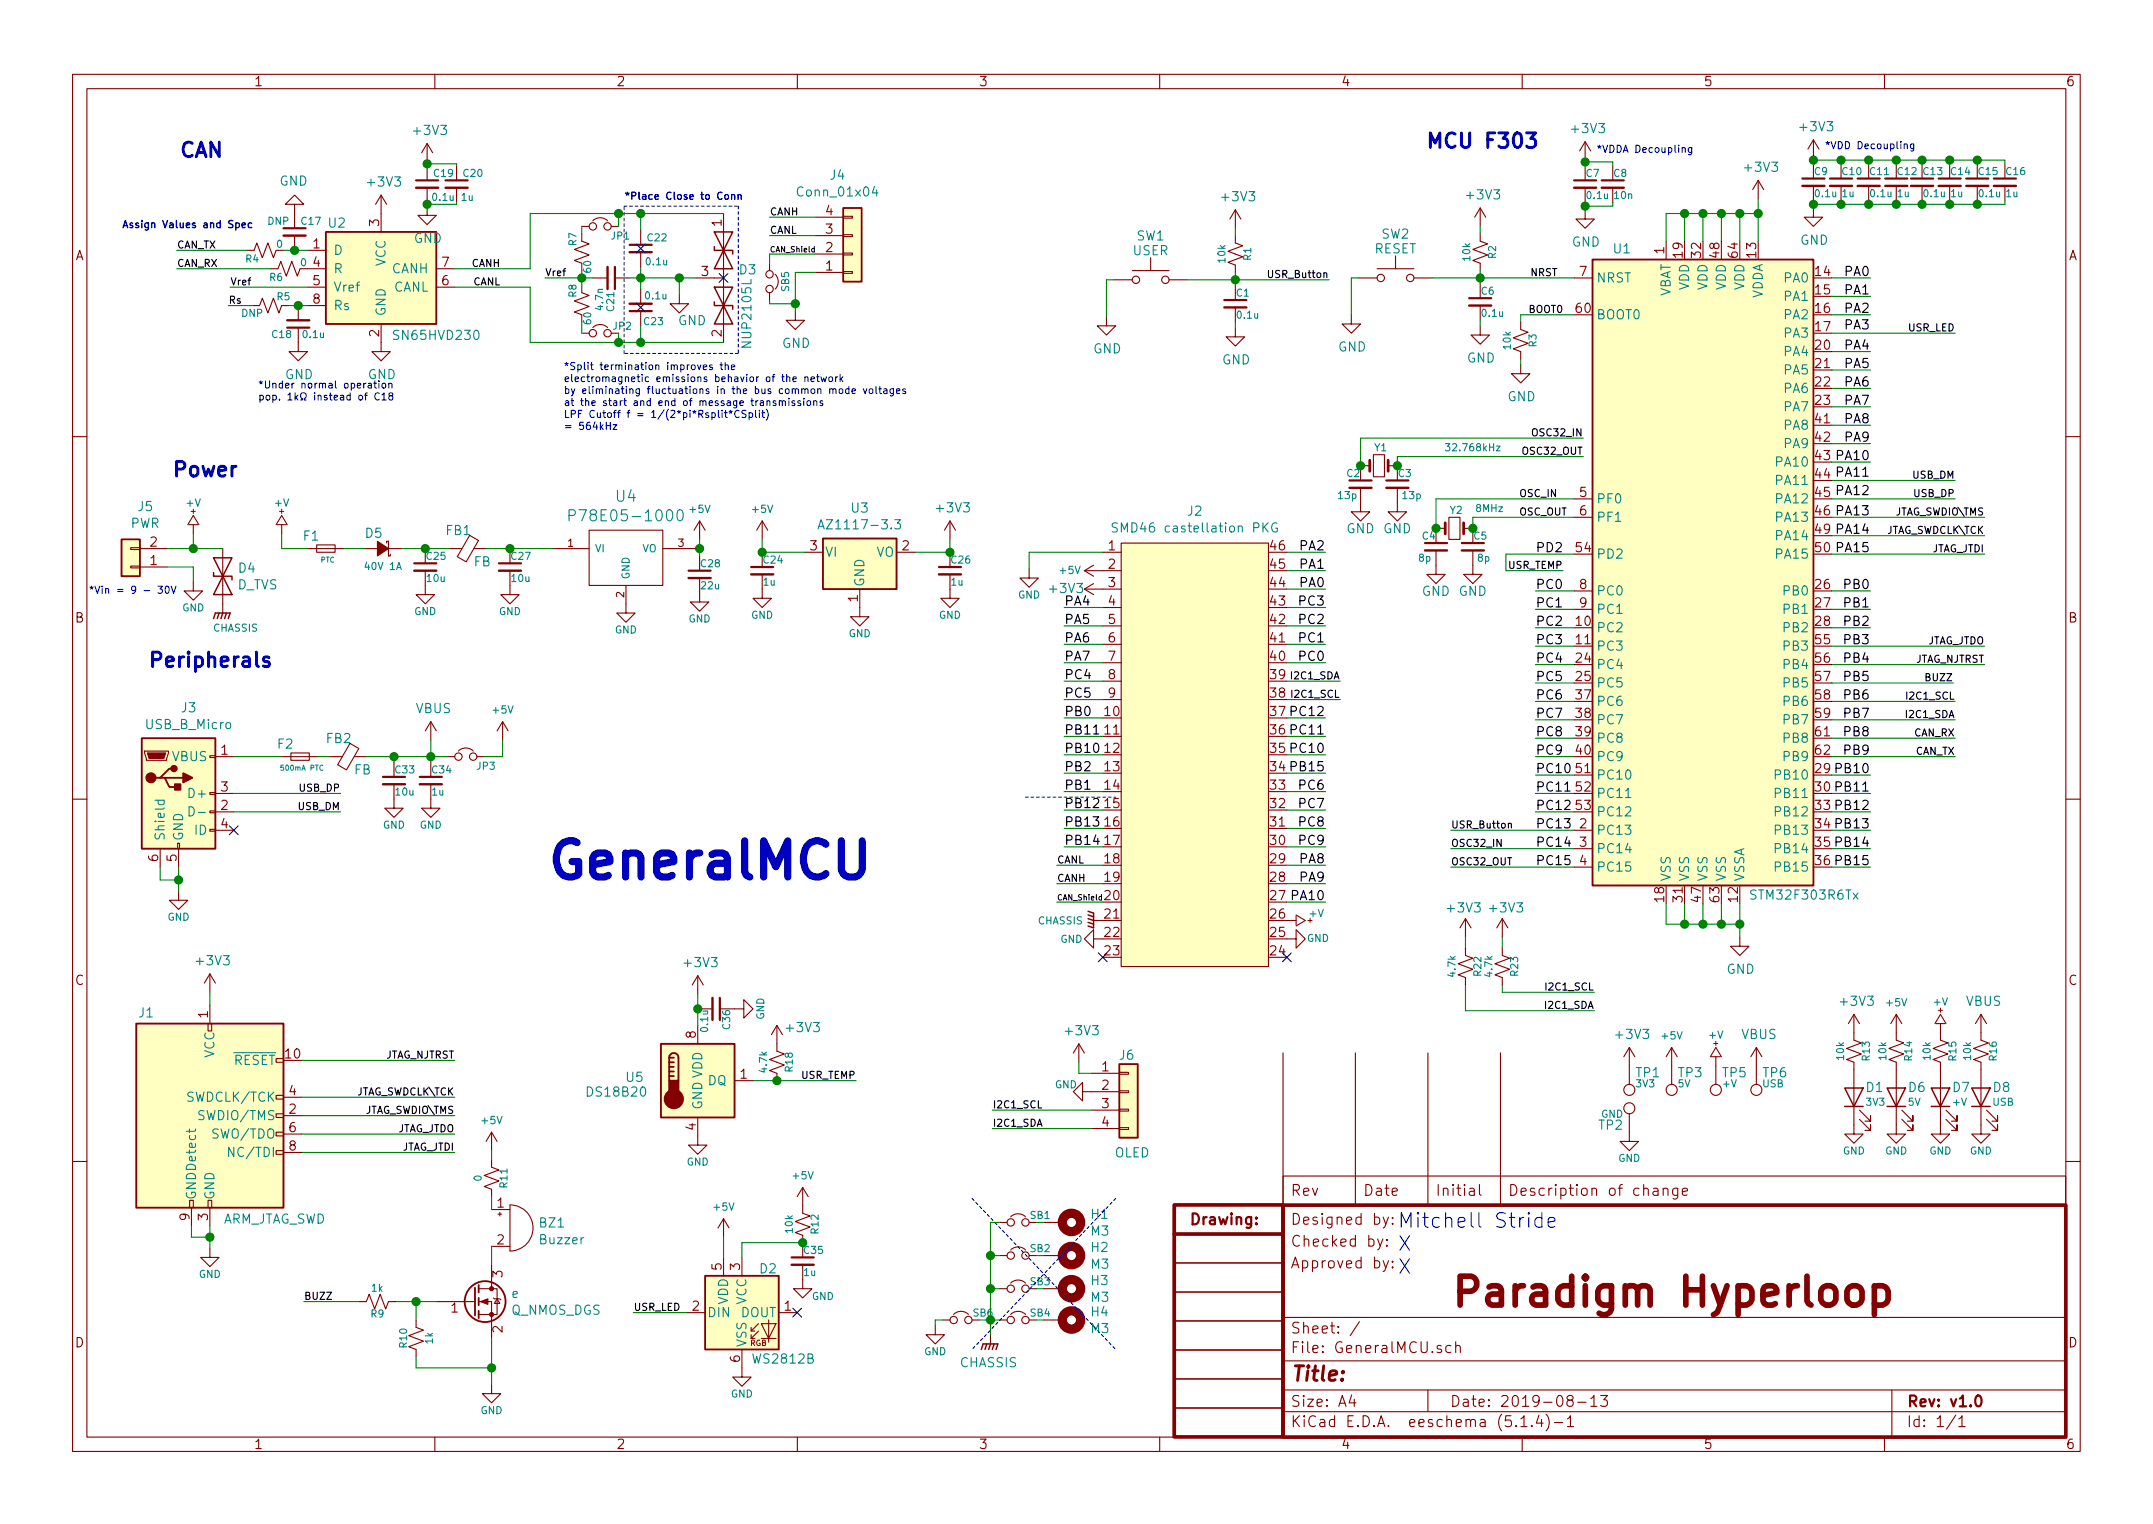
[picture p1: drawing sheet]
<svg xmlns="http://www.w3.org/2000/svg" width="297mm" height="210mm" viewBox="0 0 297 210" stroke-linecap="round" stroke-linejoin="round" font-family="sans-serif">
<defs><g id="words">
<text font-size="7" fill="#0000c2" x="75.2" y="121.3">GeneralMCU</text>
<text font-size="5.6" fill="#840000" x="200" y="180.2">Paradigm Hyperloop</text>
<g font-size="2.8" fill="#0000c2">
<text x="24.6" y="21.7">CAN</text>
<text x="196.6" y="20.4">MCU F303</text>
<text x="23.6" y="65.8">Power</text>
<text x="20.3" y="92.1">Peripherals</text>
<text x="192.8" y="169.4">Mitchell Stride</text>
<text x="192.8" y="172.6">X</text>
<text x="192.8" y="175.8">X</text>
</g>
<text font-size="2.8" fill="#840000" x="178" y="190.5">Title:</text>
<g font-size="2.1" fill="#008484">
<text x="79.9" y="71.9">P78E05-1000</text>
<text x="85" y="69.2">U4</text>
</g>
<g font-size="2.1" fill="#840000">
<text x="178" y="165">Rev</text>
<text x="188" y="165">Date</text>
<text x="198" y="165">Initial</text>
<text x="208" y="165">Description of change</text>
<text x="164" y="169">Drawing:</text>
<text x="178" y="172">Checked by:</text>
<text x="178" y="169">Designed by:</text>
<text x="178" y="175">Approved by:</text>
<text x="178" y="184">Sheet: /</text>
<text x="178" y="186.7">File: GeneralMCU.sch</text>
<text x="178" y="196.9">KiCad E.D.A. eeschema (5.1.4)-1</text>
<text x="178" y="194.1">Size: A4</text>
<text x="200" y="194.1">Date: 2019-08-13</text>
<text x="263" y="194.1">Rev: v1.0</text>
<text x="263" y="196.9">Id: 1/1</text>
</g>
<g font-size="1.8" fill="#840000">
<text x="35" y="11.9">1</text>
<text x="85" y="11.9">2</text>
<text x="135" y="11.9">3</text>
<text x="185" y="11.9">4</text>
<text x="235" y="11.9">5</text>
<text x="285" y="11.9">6</text>
<text x="113.9" y="29.7">4</text>
<text x="10.4" y="35.9">A</text>
<text x="43.2" y="34.3">1</text>
<text x="52.3" y="31.2" transform="rotate(-90 52.3 31.2)">3</text>
<text x="99.6" y="31.2" transform="rotate(-90 99.6 31.2)">1</text>
<text x="113.9" y="34.8">2</text>
<text x="113.9" y="32.3">3</text>
<text x="229.6" y="35" transform="rotate(-90 229.6 35)">1</text>
<text x="232.2" y="35.5" transform="rotate(-90 232.2 35.5)">19</text>
<text x="234.7" y="35.5" transform="rotate(-90 234.7 35.5)">32</text>
<text x="237.2" y="35.5" transform="rotate(-90 237.2 35.5)">48</text>
<text x="239.8" y="35.5" transform="rotate(-90 239.8 35.5)">64</text>
<text x="242.3" y="35.5" transform="rotate(-90 242.3 35.5)">13</text>
<text x="285.4" y="35.9">A</text>
<text x="43.2" y="36.8">4</text>
<text x="43.2" y="39.4">5</text>
<text x="43.2" y="41.9">8</text>
<text x="61" y="39.4">6</text>
<text x="61" y="36.8">7</text>
<text x="96.8" y="38.1">3</text>
<text x="113.9" y="37.3">1</text>
<text x="218" y="38.1">7</text>
<text x="250.5" y="38.1">14</text>
<text x="250.5" y="40.6">15</text>
<text x="52.3" y="46.5" transform="rotate(-90 52.3 46.5)">2</text>
<text x="99.6" y="46.5" transform="rotate(-90 99.6 46.5)">2</text>
<text x="217.5" y="43.2">60</text>
<text x="250.5" y="43.2">16</text>
<text x="250.5" y="45.7">17</text>
<text x="250.5" y="48.3">20</text>
<text x="250.5" y="50.8">21</text>
<text x="250.5" y="53.3">22</text>
<text x="250.5" y="55.9">23</text>
<text x="250.5" y="58.4">41</text>
<text x="250.5" y="61">42</text>
<text x="218" y="68.6">5</text>
<text x="218" y="71.1">6</text>
<text x="20.7" y="78">1</text>
<text x="20.7" y="75.4">2</text>
<text x="111.8" y="75.9">3</text>
<text x="124.5" y="75.9">2</text>
<text x="152.9" y="75.9">1</text>
<text x="175.3" y="75.9">46</text>
<text x="217.5" y="76.2">54</text>
<text x="118.4" y="83" transform="rotate(-90 118.4 83)">1</text>
<text x="152.9" y="78.5">2</text>
<text x="152.9" y="81">3</text>
<text x="152.9" y="83.6">4</text>
<text x="175.3" y="83.6">43</text>
<text x="175.3" y="81">44</text>
<text x="175.3" y="78.5">45</text>
<text x="218" y="81.3">8</text>
<text x="218" y="83.8">9</text>
<text x="250.5" y="81.3">26</text>
<text x="250.5" y="83.8">27</text>
<text x="10.4" y="85.9">B</text>
<text x="152.9" y="86.1">5</text>
<text x="152.9" y="88.6">6</text>
<text x="175.3" y="88.6">41</text>
<text x="175.3" y="86.1">42</text>
<text x="217.5" y="86.4">10</text>
<text x="217.5" y="88.9">11</text>
<text x="250.5" y="86.4">28</text>
<text x="250.5" y="88.9">55</text>
<text x="285.4" y="85.9">B</text>
<text x="152.9" y="91.2">7</text>
<text x="152.9" y="93.7">8</text>
<text x="175.3" y="93.7">39</text>
<text x="175.3" y="91.2">40</text>
<text x="217.5" y="91.4">24</text>
<text x="217.5" y="94">25</text>
<text x="250.5" y="91.4">56</text>
<text x="250.5" y="94">57</text>
<text x="152.5" y="98.8">10</text>
<text x="152.5" y="101.3">11</text>
<text x="152.9" y="96.3">9</text>
<text x="175.3" y="96.3">38</text>
<text x="217.5" y="96.5">37</text>
<text x="217.5" y="99.1">38</text>
<text x="217.5" y="101.6">39</text>
<text x="250.5" y="96.5">58</text>
<text x="250.5" y="99.1">59</text>
<text x="250.5" y="101.6">61</text>
<text x="30.5" y="104.1">1</text>
<text x="152.5" y="103.9">12</text>
<text x="152.5" y="106.4">13</text>
<text x="217.5" y="104.1">40</text>
<text x="217.5" y="106.7">51</text>
<text x="250.5" y="104.1">62</text>
<text x="30.5" y="111.8">2</text>
<text x="30.5" y="109.2">3</text>
<text x="152.5" y="109">14</text>
<text x="152.5" y="111.5">15</text>
<text x="175.3" y="111.5">32</text>
<text x="175.3" y="109">33</text>
<text x="217.5" y="109.2">52</text>
<text x="217.5" y="111.8">53</text>
<text x="21.8" y="118.8" transform="rotate(-90 21.8 118.8)">6</text>
<text x="24.4" y="118.8" transform="rotate(-90 24.4 118.8)">5</text>
<text x="30.5" y="114.3">4</text>
<text x="152.5" y="114">16</text>
<text x="152.5" y="116.6">17</text>
<text x="152.5" y="119.1">18</text>
<text x="175.3" y="119.1">29</text>
<text x="175.3" y="116.6">30</text>
<text x="175.3" y="114">31</text>
<text x="218" y="114.3">2</text>
<text x="218" y="116.8">3</text>
<text x="218" y="119.4">4</text>
<text x="152.5" y="121.7">19</text>
<text x="175.3" y="121.7">28</text>
<text x="229.6" y="124.4" transform="rotate(-90 229.6 124.4)">18</text>
<text x="232.2" y="124.4" transform="rotate(-90 232.2 124.4)">31</text>
<text x="234.7" y="124.4" transform="rotate(-90 234.7 124.4)">47</text>
<text x="237.2" y="124.4" transform="rotate(-90 237.2 124.4)">63</text>
<text x="239.8" y="124.4" transform="rotate(-90 239.8 124.4)">12</text>
<text x="152.5" y="126.7">21</text>
<text x="152.5" y="129.3">22</text>
<text x="152.5" y="131.8">23</text>
<text x="175.3" y="131.8">24</text>
<text x="175.3" y="129.3">25</text>
<text x="175.3" y="126.7">26</text>
<text x="10.4" y="135.9">C</text>
<text x="285.4" y="135.9">C</text>
<text x="28.7" y="140.4" transform="rotate(-90 28.7 140.4)">1</text>
<text x="96" y="143.2" transform="rotate(-90 96 143.2)">8</text>
<text x="39.4" y="146">10</text>
<text x="102.1" y="148.8">1</text>
<text x="152" y="147.8">1</text>
<text x="39.9" y="153.7">2</text>
<text x="39.9" y="151.1">4</text>
<text x="96" y="155.9" transform="rotate(-90 96 155.9)">4</text>
<text x="152" y="150.4">2</text>
<text x="152" y="152.9">3</text>
<text x="152" y="155.4">4</text>
<text x="39.9" y="156.2">6</text>
<text x="39.9" y="158.7">8</text>
<text x="68.6" y="166.6">1</text>
<text x="26.2" y="168.4" transform="rotate(-90 26.2 168.4)">9</text>
<text x="28.7" y="168.4" transform="rotate(-90 28.7 168.4)">3</text>
<text x="68.6" y="171.7">2</text>
<text x="69.3" y="176.2" transform="rotate(-90 69.3 176.2)">3</text>
<text x="99.6" y="175.2" transform="rotate(-90 99.6 175.2)">5</text>
<text x="102.1" y="175.2" transform="rotate(-90 102.1 175.2)">3</text>
<text x="10.4" y="185.9">D</text>
<text x="62.3" y="181.1">1</text>
<text x="69.3" y="183.9" transform="rotate(-90 69.3 183.9)">2</text>
<text x="95.5" y="180.8">2</text>
<text x="108.2" y="180.8">1</text>
<text x="285.4" y="185.9">D</text>
<text x="102.1" y="187.9" transform="rotate(-90 102.1 187.9)">6</text>
<text x="35" y="199.9">1</text>
<text x="85" y="199.9">2</text>
<text x="135" y="199.9">3</text>
<text x="185" y="199.9">4</text>
<text x="235" y="199.9">5</text>
<text x="285" y="199.9">6</text>
</g>
<g font-size="1.8" fill="#008484">
<text x="57.2" y="18.6">+3V3</text>
<text x="217" y="18.4">+3V3</text>
<text x="240.9" y="23.7">+3V3</text>
<text x="248.5" y="18.1">+3V3</text>
<text x="38.6" y="25.6">GND</text>
<text x="50.9" y="25.7">+3V3</text>
<text x="110.3" y="27.1">Conn_01x04</text>
<text x="114.6" y="24.8">J4</text>
<text x="168.7" y="27.8">+3V3</text>
<text x="202.5" y="27.5">+3V3</text>
<text x="45.4" y="31.4">U2</text>
<text x="46" y="35.2">D</text>
<text x="57.1" y="33.5">GND</text>
<text x="156.3" y="35.2">USER</text>
<text x="156.8" y="33.2">SW1</text>
<text x="189.6" y="35">RESET</text>
<text x="190.6" y="32.9">SW2</text>
<text x="216.9" y="34">GND</text>
<text x="222.7" y="35">U1</text>
<text x="248.4" y="33.8">GND</text>
<text x="46" y="37.7">R</text>
<text x="46" y="40.3">Vref</text>
<text x="53.2" y="36.7" transform="rotate(-90 53.2 36.7)">VCC</text>
<text x="54.1" y="37.7">CANH</text>
<text x="54.3" y="40.3">CANL</text>
<text x="102" y="37.9">D3</text>
<text x="220.2" y="39">NRST</text>
<text x="230.5" y="41.1" transform="rotate(-90 230.5 41.1)">VBAT</text>
<text x="233" y="40.1" transform="rotate(-90 233 40.1)">VDD</text>
<text x="235.6" y="40.1" transform="rotate(-90 235.6 40.1)">VDD</text>
<text x="238.1" y="40.1" transform="rotate(-90 238.1 40.1)">VDD</text>
<text x="240.7" y="40.1" transform="rotate(-90 240.7 40.1)">VDD</text>
<text x="243.2" y="41.3" transform="rotate(-90 243.2 41.3)">VDDA</text>
<text x="246.3" y="39">PA0</text>
<text x="246.3" y="41.5">PA1</text>
<text x="46" y="42.8">Rs</text>
<text x="53.2" y="43.7" transform="rotate(-90 53.2 43.7)">GND</text>
<text x="54.7" y="46.9">SN65HVD230</text>
<text x="93.5" y="44.9">GND</text>
<text x="103.7" y="47.7" transform="rotate(-90 103.7 47.7)">NUP2105L</text>
<text x="220.2" y="44.1">BOOT0</text>
<text x="246.3" y="44.1">PA2</text>
<text x="246.3" y="46.6">PA3</text>
<text x="39.3" y="52.3">GND</text>
<text x="107.9" y="48">GND</text>
<text x="150.8" y="48.8">GND</text>
<text x="168.6" y="50.3">GND</text>
<text x="184.6" y="48.5">GND</text>
<text x="202.4" y="50">GND</text>
<text x="246.3" y="49.1">PA4</text>
<text x="246.3" y="51.7">PA5</text>
<text x="208" y="55.4">GND</text>
<text x="246.3" y="54.2">PA6</text>
<text x="246.3" y="56.8">PA7</text>
<text x="246.3" y="59.3">PA8</text>
<text x="245.3" y="64.4">PA10</text>
<text x="246.3" y="61.8">PA9</text>
<text x="19.1" y="70.5">J5</text>
<text x="117.5" y="70.7">U3</text>
<text x="129.4" y="70.7">+3V3</text>
<text x="163.9" y="71.2">J2</text>
<text x="220.2" y="69.5">PF0</text>
<text x="245.3" y="66.9">PA11</text>
<text x="245.3" y="69.5">PA12</text>
<text x="18" y="72.8">PWR</text>
<text x="41.9" y="74.6">F1</text>
<text x="50.4" y="74.2">D5</text>
<text x="61.6" y="73.8">FB1</text>
<text x="113.8" y="76.8">VI</text>
<text x="113.9" y="73">AZ1117-3.3</text>
<text x="120.9" y="76.8">VO</text>
<text x="154.6" y="73.5">SMD46 castellation PKG</text>
<text x="185.8" y="73.6">GND GND</text>
<text x="220.2" y="77.1">PD2</text>
<text x="220.2" y="72">PF1</text>
<text x="245.3" y="72">PA13</text>
<text x="245.3" y="74.5">PA14</text>
<text x="245.3" y="77.1">PA15</text>
<text x="32.7" y="81.3">D_TVS</text>
<text x="32.9" y="79">D4</text>
<text x="65.4" y="78.2">FB</text>
<text x="119.3" y="81" transform="rotate(-90 119.3 81)">GND</text>
<text x="145" y="81.8">+3V3</text>
<text x="196.2" y="82.2">GND GND</text>
<text x="220.2" y="82.2">PC0</text>
<text x="246.3" y="82.2">PB0</text>
<text x="220.2" y="87.2">PC2</text>
<text x="220.2" y="89.8">PC3</text>
<text x="220.2" y="84.7">PC1</text>
<text x="246.3" y="84.7">PB1</text>
<text x="246.3" y="87.2">PB2</text>
<text x="246.3" y="89.8">PB3</text>
<text x="220.2" y="92.3">PC4</text>
<text x="220.2" y="94.9">PC5</text>
<text x="246.3" y="92.3">PB4</text>
<text x="246.3" y="94.9">PB5</text>
<text x="20.2" y="100.6">USB_B_Micro</text>
<text x="25.1" y="98.3">J3</text>
<text x="57.4" y="98.4">VBUS</text>
<text x="220.2" y="97.4">PC6</text>
<text x="220.2" y="99.9">PC7</text>
<text x="246.3" y="97.4">PB6</text>
<text x="246.3" y="99.9">PB7</text>
<text x="23.8" y="105">VBUS</text>
<text x="38.4" y="103.3">F2</text>
<text x="45.1" y="102.5">FB2</text>
<text x="48.9" y="106.9">FB</text>
<text x="220.2" y="102.5">PC8</text>
<text x="220.2" y="105">PC9</text>
<text x="220.2" y="107.6">PC10</text>
<text x="245.3" y="107.6">PB10</text>
<text x="246.3" y="102.5">PB8</text>
<text x="246.3" y="105">PB9</text>
<text x="26.4" y="110.1">D+</text>
<text x="220.2" y="110.1">PC11</text>
<text x="220.2" y="112.6">PC12</text>
<text x="245.3" y="110.1">PB11</text>
<text x="245.3" y="112.6">PB12</text>
<text x="22.7" y="116.1" transform="rotate(-90 22.7 116.1)">Shield</text>
<text x="25.3" y="116.1" transform="rotate(-90 25.3 116.1)">GND</text>
<text x="26.9" y="115.2">ID</text>
<text x="220.2" y="115.2">PC13</text>
<text x="220.2" y="117.7">PC14</text>
<text x="245.3" y="115.2">PB13</text>
<text x="245.3" y="117.7">PB14</text>
<text x="199.8" y="125.9">+3V3</text>
<text x="205.7" y="125.9">+3V3</text>
<text x="220.2" y="120.3">PC15</text>
<text x="230.5" y="121.7" transform="rotate(-90 230.5 121.7)">VSS</text>
<text x="233" y="121.7" transform="rotate(-90 233 121.7)">VSS</text>
<text x="235.6" y="121.7" transform="rotate(-90 235.6 121.7)">VSS</text>
<text x="238.1" y="121.7" transform="rotate(-90 238.1 121.7)">VSS</text>
<text x="240.7" y="121.7" transform="rotate(-90 240.7 121.7)">VSSA</text>
<text x="241.9" y="124.1">STM32F303R6Tx</text>
<text x="245.3" y="120.3">PB15</text>
<text x="27.3" y="133.2">+3V3</text>
<text x="94.6" y="133.4">+3V3</text>
<text x="238.2" y="134.4">GND</text>
<text x="19.2" y="140.4">J1</text>
<text x="108.7" y="142.4">+3V3</text>
<text x="147.1" y="142.8">+3V3</text>
<text x="223.1" y="143.4">+3V3</text>
<text x="240.3" y="143.4">VBUS</text>
<text x="254.1" y="138.8">+3V3</text>
<text x="271.2" y="138.8">VBUS</text>
<text x="29.6" y="146" transform="rotate(-90 29.6 146)">VCC</text>
<text x="32.2" y="146.9">RESET</text>
<text x="86.4" y="149.3">U5</text>
<text x="97.7" y="149.7">DQ</text>
<text x="154.5" y="146.2">J6</text>
<text x="225.7" y="148.6">TP1</text>
<text x="231.6" y="148.6">TP3</text>
<text x="237.7" y="148.6">TP5</text>
<text x="243.3" y="148.6">TP6</text>
<text x="26.2" y="152">SWDCLK/TCK</text>
<text x="27.9" y="154.6">SWDIO/TMS</text>
<text x="81.2" y="151.3">DS18B20</text>
<text x="96.9" y="153.2" transform="rotate(-90 96.9 153.2)">GND VDD</text>
<text x="220.6" y="155.9">TP2</text>
<text x="257.5" y="150.7">D1</text>
<text x="263.3" y="150.7">D6</text>
<text x="269.4" y="150.7">D7</text>
<text x="275" y="150.7">D8</text>
<text x="29.6" y="157.1">SWO/TDO</text>
<text x="32.2" y="159.6">NC/TDI</text>
<text x="153.8" y="159.7">OLED</text>
<text x="27.1" y="165.6" transform="rotate(-90 27.1 165.6)">GNDDetect</text>
<text x="29.6" y="165.6" transform="rotate(-90 29.6 165.6)">GND</text>
<text x="30.5" y="168.8">ARM_JTAG_SWD</text>
<text x="74.5" y="169.4">BZ1</text>
<text x="74.6" y="171.7">Buzzer</text>
<text x="150.5" y="170.5">M3</text>
<text x="150.6" y="172.7">H2</text>
<text x="150.6" y="168.2">H1</text>
<text x="70.6" y="179.1">e</text>
<text x="104.9" y="175.7">D2</text>
<text x="150.5" y="179.6">M3</text>
<text x="150.5" y="175.1">M3</text>
<text x="150.6" y="177.3">H3</text>
<text x="70.5" y="181.4">Q_NMOS_DGS</text>
<text x="97.5" y="181.7">DIN</text>
<text x="100.5" y="180" transform="rotate(-90 100.5 180)">VDD</text>
<text x="102.2" y="181.7">DOUT</text>
<text x="103" y="185.9" transform="rotate(-90 103 185.9)">VSS</text>
<text x="103" y="180" transform="rotate(-90 103 180)">VCC</text>
<text x="150.5" y="183.9">M3</text>
<text x="150.6" y="181.6">H4</text>
<text x="104.1" y="188.1">WS2812B</text>
<text x="132.5" y="188.6">CHASSIS</text>
</g>
<g font-size="1.8">
<text x="254.6" y="40.6">PA1</text>
<text x="254.6" y="38.1">PA0</text>
<text x="254.6" y="45.5">PA3</text>
<text x="254.6" y="43.2">PA2</text>
<text x="254.6" y="53.3">PA6</text>
<text x="254.6" y="50.8">PA5</text>
<text x="254.6" y="48.3">PA4</text>
<text x="254.6" y="58.4">PA8</text>
<text x="254.6" y="55.9">PA7</text>
<text x="250.5" y="63.5">43 PA10</text>
<text x="254.6" y="61">PA9</text>
<text x="250.5" y="66">44 PA11</text>
<text x="250.5" y="68.6">45 PA12</text>
<text x="250.5" y="71.1">46 PA13</text>
<text x="179.5" y="75.9">PA2</text>
<text x="211.8" y="76.2">PD2</text>
<text x="250.5" y="73.7">49 PA14</text>
<text x="250.5" y="76.2">50 PA15</text>
<text x="146.8" y="83.6">PA4</text>
<text x="179.5" y="83.6">PC3</text>
<text x="179.5" y="78.5">PA1</text>
<text x="179.5" y="81">PA0</text>
<text x="211.8" y="81.3">PC0</text>
<text x="211.8" y="83.8">PC1</text>
<text x="254.6" y="83.8">PB1</text>
<text x="254.6" y="81.3">PB0</text>
<text x="146.8" y="86.1">PA5</text>
<text x="146.8" y="88.6">PA6</text>
<text x="179.5" y="86.1">PC2</text>
<text x="179.5" y="88.6">PC1</text>
<text x="211.8" y="86.4">PC2</text>
<text x="211.8" y="88.9">PC3</text>
<text x="254.6" y="88.9">PB3</text>
<text x="254.6" y="86.4">PB2</text>
<text x="146.8" y="91.2">PA7</text>
<text x="146.8" y="93.7">PC4</text>
<text x="179.5" y="91.2">PC0</text>
<text x="211.8" y="94">PC5</text>
<text x="211.8" y="91.4">PC4</text>
<text x="254.6" y="94">PB5</text>
<text x="254.6" y="91.4">PB4</text>
<text x="146.8" y="101.3">PB11</text>
<text x="146.8" y="96.3">PC5</text>
<text x="146.8" y="98.8">PB0</text>
<text x="175.3" y="101.3">36 PC11</text>
<text x="175.3" y="98.8">37 PC12</text>
<text x="211.8" y="96.5">PC6</text>
<text x="211.8" y="99.1">PC7</text>
<text x="211.8" y="101.6">PC8</text>
<text x="254.6" y="101.6">PB8</text>
<text x="254.6" y="99.1">PB7</text>
<text x="254.6" y="96.5">PB6</text>
<text x="146.8" y="106.4">PB2</text>
<text x="146.8" y="103.9">PB10</text>
<text x="175.3" y="106.4">34 PB15</text>
<text x="175.3" y="103.9">35 PC10</text>
<text x="211.8" y="104.1">PC9</text>
<text x="211.8" y="106.7">PC10</text>
<text x="250.5" y="106.7">29 PB10</text>
<text x="254.6" y="104.1">PB9</text>
<text x="146.8" y="111.5">PB12</text>
<text x="146.8" y="109">PB1</text>
<text x="179.5" y="109">PC6</text>
<text x="179.5" y="111.5">PC7</text>
<text x="211.8" y="109.2">PC11</text>
<text x="211.8" y="111.8">PC12</text>
<text x="250.5" y="109.2">30 PB11</text>
<text x="250.5" y="111.8">33 PB12</text>
<text x="146.8" y="114">PB13</text>
<text x="146.8" y="116.6">PB14</text>
<text x="179.5" y="119.1">PA8</text>
<text x="179.5" y="114">PC8</text>
<text x="179.5" y="116.6">PC9</text>
<text x="211.8" y="114.3">PC13</text>
<text x="211.8" y="116.8">PC14</text>
<text x="211.8" y="119.4">PC15</text>
<text x="250.5" y="114.3">34 PB13</text>
<text x="250.5" y="116.8">35 PB14</text>
<text x="250.5" y="119.4">36 PB15</text>
<text x="152.5" y="124.2">20</text>
<text x="175.3" y="124.2">27 PA10</text>
<text x="179.5" y="121.7">PA9</text>
</g>
<text font-size="1.8" fill="#0000c2" x="50.7" y="52.3">GND</text>
<g font-size="1.4" fill="#0000c2">
<text x="220.2" y="21.1">*VDDA Decoupling</text>
<text x="251.7" y="20.6">*VDD Decoupling</text>
<text x="86.1" y="27.6">*Place Close to Conn</text>
<text x="16.8" y="31.5">Assign Values and Spec</text>
<text x="35.6" y="53.6">*Under normal operation</text>
<text x="77.7" y="51">*Split termination improves the</text>
<text x="77.7" y="52.7">electromagnetic emissions behavior of the network</text>
<text x="35.6" y="55.2">pop. 1k instead of C18</text>
<text x="77.7" y="54.4">by eliminating fluctuations in the bus common mode voltages</text>
<text x="77.7" y="56">at the start and end of message transmissions</text>
<text x="77.7" y="57.7">LPF Cutoff f = 1/(2*pi*Rsplit*CSplit)</text>
<text x="77.7" y="59.3">= 564kHz</text>
<text x="12.2" y="81.9">*Vin = 9 - 30V</text>
</g>
<g font-size="1.4" fill="#008484">
<text x="59.8" y="27.7">0.1u</text>
<text x="59.9" y="24.4">C19</text>
<text x="63.7" y="27.7">1u</text>
<text x="64" y="24.4">C20</text>
<text x="218.9" y="24.4">C7</text>
<text x="219" y="27.5">0.1u</text>
<text x="222.7" y="24.4">C8</text>
<text x="222.8" y="27.5">10n</text>
<text x="250.4" y="24.1">C9</text>
<text x="250.5" y="27.2">0.1u</text>
<text x="254.2" y="27.2">1u</text>
<text x="254.2" y="24.1">C10</text>
<text x="258" y="24.1">C11</text>
<text x="258.1" y="27.2">0.1u</text>
<text x="261.8" y="27.2">1u</text>
<text x="261.8" y="24.1">C12</text>
<text x="265.4" y="24.1">C13</text>
<text x="265.5" y="27.2">0.1u</text>
<text x="269.2" y="27.2">1u</text>
<text x="269.2" y="24.1">C14</text>
<text x="273" y="24.1">C15</text>
<text x="273.1" y="27.2">0.1u</text>
<text x="276.8" y="27.2">1u</text>
<text x="276.8" y="24.1">C16</text>
<text x="37" y="31">DNP</text>
<text x="38.2" y="34.2">0</text>
<text x="41.6" y="31">C17</text>
<text x="79.5" y="33.9" transform="rotate(-90 79.5 33.9)">R7</text>
<text x="84.4" y="33">JP1</text>
<text x="89.4" y="33.3">C22</text>
<text x="172.6" y="35.9" transform="rotate(-90 172.6 35.9)">R1</text>
<text x="202.8" y="35.9" transform="rotate(-90 202.8 35.9)">10k</text>
<text x="206.4" y="35.7" transform="rotate(-90 206.4 35.7)">R2</text>
<text x="33.9" y="36.2">R4</text>
<text x="37.2" y="38.8">R6</text>
<text x="38.3" y="41.4">R5</text>
<text x="41.5" y="36.7">0</text>
<text x="79.5" y="41" transform="rotate(-90 79.5 41)">R8</text>
<text x="81.6" y="37.6" transform="rotate(-90 81.6 37.6)">60</text>
<text x="89.1" y="41.3">0.1u</text>
<text x="89.2" y="36.6">0.1u</text>
<text x="108.9" y="40.2" transform="rotate(-90 108.9 40.2)">SB5</text>
<text x="169.1" y="36.2" transform="rotate(-90 169.1 36.2)">10k</text>
<text x="170.6" y="40.9">C1</text>
<text x="204.4" y="40.7">C6</text>
<text x="33.4" y="43.7">DNP</text>
<text x="37.6" y="46.6">C18</text>
<text x="41.9" y="46.6">0.1u</text>
<text x="81.6" y="44.7" transform="rotate(-90 81.6 44.7)">60</text>
<text x="83.2" y="42.7" transform="rotate(-90 83.2 42.7)">4.7n</text>
<text x="84.6" y="45.5">JP2</text>
<text x="84.7" y="42.9" transform="rotate(-90 84.7 42.9)">C21</text>
<text x="88.9" y="44.9">C23</text>
<text x="170.8" y="44">0.1u</text>
<text x="204.5" y="43.7">0.1u</text>
<text x="212" y="47.8" transform="rotate(-90 212 47.8)">R3</text>
<text x="208.4" y="48.1" transform="rotate(-90 208.4 48.1)">10k</text>
<text x="185.9" y="65.8">C2</text>
<text x="189.7" y="62.2">Y1</text>
<text x="193" y="65.8">C3</text>
<text x="199.9" y="62.2">32.768kHz</text>
<text x="25.8" y="69.9">+V</text>
<text x="38" y="69.9">+V</text>
<text x="95.2" y="70.8">+5V</text>
<text x="103.9" y="70.8">+5V</text>
<text x="184.7" y="68.9">13p</text>
<text x="193.6" y="68.9">13p</text>
<text x="200.1" y="70.9">Y2</text>
<text x="203.7" y="70.6">8MHz</text>
<text x="58.9" y="77.2">C25</text>
<text x="70.6" y="77.2">C27</text>
<text x="82" y="76.2">VI</text>
<text x="88.6" y="76.2">VO</text>
<text x="105.4" y="77.7">C24</text>
<text x="131.3" y="77.7">C26</text>
<text x="195.8" y="77.5">8p</text>
<text x="196.3" y="74.4">C4</text>
<text x="203.4" y="74.4">C5</text>
<text x="203.9" y="77.5">8p</text>
<text x="50.5" y="78.6">40V 1A</text>
<text x="59" y="80.3">10u</text>
<text x="70.6" y="80.3">10u</text>
<text x="86.9" y="80" transform="rotate(-90 86.9 80)">GND</text>
<text x="96.7" y="78.3">C28</text>
<text x="96.8" y="81.3">22u</text>
<text x="105.4" y="80.8">1u</text>
<text x="131.3" y="80.8">1u</text>
<text x="140.5" y="82.6">GND</text>
<text x="146.3" y="79.2">+5V</text>
<text x="25.1" y="84.3">GND</text>
<text x="29.5" y="87.1">CHASSIS</text>
<text x="57.1" y="84.9">GND</text>
<text x="68.8" y="84.9">GND</text>
<text x="84.8" y="87.4">GND</text>
<text x="95" y="85.9">GND</text>
<text x="103.6" y="85.4">GND</text>
<text x="117.1" y="87.9">GND</text>
<text x="129.5" y="85.4">GND</text>
<text x="68.1" y="98.4">+5V</text>
<text x="54.6" y="106.7">C33</text>
<text x="59.7" y="106.7">C34</text>
<text x="65.8" y="106.2">JP3</text>
<text x="54.6" y="109.7">10u</text>
<text x="59.6" y="109.7">1u</text>
<text x="52.8" y="114.3">GND</text>
<text x="57.9" y="114.3">GND</text>
<text x="23.1" y="127">GND</text>
<text x="143.3" y="127.5">CHASSIS</text>
<text x="146.3" y="130.1">GND</text>
<text x="180.3" y="129.9">GND</text>
<text x="180.7" y="126.5">+V</text>
<text x="200.8" y="134.7" transform="rotate(-90 200.8 134.7)">4.7k</text>
<text x="204.4" y="134.6" transform="rotate(-90 204.4 134.6)">R22</text>
<text x="205.9" y="134.7" transform="rotate(-90 205.9 134.7)">4.7k</text>
<text x="209.4" y="134.6" transform="rotate(-90 209.4 134.6)">R23</text>
<text x="97.7" y="142.3" transform="rotate(-90 97.7 142.3)">0.1u</text>
<text x="100.7" y="142" transform="rotate(-90 100.7 142)">C36</text>
<text x="105.4" y="140.7" transform="rotate(-90 105.4 140.7)">GND</text>
<text x="229.4" y="143.4">+5V</text>
<text x="235.8" y="143.3">+V</text>
<text x="260.3" y="138.8">+5V</text>
<text x="266.8" y="138.7">+V</text>
<text x="105.8" y="147.9" transform="rotate(-90 105.8 147.9)">4.7k</text>
<text x="109.4" y="147.8" transform="rotate(-90 109.4 147.8)">R18</text>
<text x="254.4" y="146.2" transform="rotate(-90 254.4 146.2)">10k</text>
<text x="258" y="146.3" transform="rotate(-90 258 146.3)">R13</text>
<text x="260.2" y="146.2" transform="rotate(-90 260.2 146.2)">10k</text>
<text x="263.8" y="146.3" transform="rotate(-90 263.8 146.3)">R14</text>
<text x="266.3" y="146.2" transform="rotate(-90 266.3 146.2)">10k</text>
<text x="269.9" y="146.3" transform="rotate(-90 269.9 146.3)">R15</text>
<text x="271.9" y="146.2" transform="rotate(-90 271.9 146.2)">10k</text>
<text x="275.5" y="146.3" transform="rotate(-90 275.5 146.3)">R16</text>
<text x="66.5" y="155.1">+5V</text>
<text x="145.5" y="150.1">GND</text>
<text x="220.9" y="154.2">GND</text>
<text x="225.8" y="150">3V3</text>
<text x="231.5" y="150">5V</text>
<text x="237.7" y="150">+V</text>
<text x="243.2" y="150">USB</text>
<text x="257.5" y="152.5">3V3</text>
<text x="263.3" y="152.5">5V</text>
<text x="269.5" y="152.5">+V</text>
<text x="274.9" y="152.5">USB</text>
<text x="94.7" y="160.8">GND</text>
<text x="223.3" y="160.3">GND</text>
<text x="254.3" y="159.3">GND</text>
<text x="260.1" y="159.3">GND</text>
<text x="266.2" y="159.3">GND</text>
<text x="271.8" y="159.3">GND</text>
<text x="66.4" y="162.9" transform="rotate(-90 66.4 162.9)">0</text>
<text x="70" y="163.8" transform="rotate(-90 70 163.8)">R11</text>
<text x="98.6" y="167">+5V</text>
<text x="109.5" y="162.7">+5V</text>
<text x="109.4" y="170" transform="rotate(-90 109.4 170)">10k</text>
<text x="111" y="173">C35</text>
<text x="112.9" y="170.2" transform="rotate(-90 112.9 170.2)">R12</text>
<text x="27.4" y="176.3">GND</text>
<text x="51.3" y="178.2">1k</text>
<text x="110.9" y="176">1u</text>
<text x="112" y="179.3">GND</text>
<text x="51.2" y="181.8">R9</text>
<text x="56.2" y="185.9" transform="rotate(-90 56.2 185.9)">R10</text>
<text x="59.7" y="185.4" transform="rotate(-90 59.7 185.4)">1k</text>
<text x="127.5" y="187">GND</text>
<text x="66.3" y="195.1">GND</text>
<text x="100.8" y="192.8">GND</text>
</g>
<g font-size="1.4">
<text x="106.2" y="29.7">CANH</text>
<text x="24.4" y="34.3">CAN_TX</text>
<text x="106.2" y="32.3">CANL</text>
<text x="24.4" y="36.8">CAN_RX</text>
<text x="31.5" y="41.9">Rs</text>
<text x="31.7" y="39.4">Vref</text>
<text x="65.1" y="36.8">CANH</text>
<text x="65.3" y="39.4">CANL</text>
<text x="75.2" y="38.1">Vref</text>
<text x="175.3" y="38.3">USR_Button</text>
<text x="211.1" y="38.1">NRST</text>
<text x="210.8" y="43.2">BOOT0</text>
<text x="263.3" y="45.7">USR_LED</text>
<text x="210.2" y="62.7">OSC32_OUT</text>
<text x="211.8" y="60.2">OSC32_IN</text>
<text x="209.5" y="71.1">OSC_OUT</text>
<text x="209.5" y="68.6">OSC_IN</text>
<text x="261.4" y="71.1">JTAG_SWDIO\TMS</text>
<text x="263.9" y="66">USB_DM</text>
<text x="264.2" y="68.6">USB_DP</text>
<text x="260.1" y="73.7">JTAG_SWDCLK\TCK</text>
<text x="266.4" y="76.2">JTAG_JTDI</text>
<text x="208.1" y="78.5">USR_TEMP</text>
<text x="265.7" y="88.9">JTAG_JTDO</text>
<text x="178.3" y="93.7">I2C1_SDA</text>
<text x="264" y="91.4">JTAG_NJTRST</text>
<text x="265.8" y="94">BUZZ</text>
<text x="178.5" y="96.3">I2C1_SCL</text>
<text x="263.1" y="99.1">I2C1_SDA</text>
<text x="263.3" y="96.5">I2C1_SCL</text>
<text x="264.1" y="101.6">CAN_RX</text>
<text x="264.2" y="104.1">CAN_TX</text>
<text x="41.2" y="111.8">USB_DM</text>
<text x="41.4" y="109.2">USB_DP</text>
<text x="145.8" y="119.1">CANL</text>
<text x="200.2" y="114.3">USR_Button</text>
<text x="200.2" y="119.4">OSC32_OUT</text>
<text x="200.2" y="116.8">OSC32_IN</text>
<text x="145.8" y="121.7">CANH</text>
<text x="213.5" y="136.6">I2C1_SCL</text>
<text x="213.4" y="139.2">I2C1_SDA</text>
<text x="52.9" y="146">JTAG_NJTRST</text>
<text x="110.6" y="148.8">USR_TEMP</text>
<text x="49" y="151.1">JTAG_SWDCLK\TCK</text>
<text x="50.3" y="153.7">JTAG_SWDIO\TMS</text>
<text x="136.9" y="152.9">I2C1_SCL</text>
<text x="136.9" y="155.4">I2C1_SDA</text>
<text x="54.6" y="156.2">JTAG_JTDO</text>
<text x="55.3" y="158.7">JTAG_JTDI</text>
<text x="41.9" y="179.3">BUZZ</text>
<text x="87.4" y="180.8">USR_LED</text>
</g>
<g font-size="1.4" fill="#840000">
<text x="78.4" y="75.4">1</text>
<text x="93.6" y="75.4">3</text>
<text x="86.1" y="82.4" transform="rotate(-90 86.1 82.4)">2</text>
</g>
<g font-size="1.4" fill="#008400">
<text x="142.2" y="172.7">SB2</text>
<text x="142.2" y="168.2">SB1</text>
<text x="142.2" y="177.3">SB3</text>
<text x="134.3" y="181.6">SB6</text>
<text x="142.2" y="181.6">SB4</text>
</g>
<g font-size="1.1">
<text x="106.2" y="34.8">CAN_Shield</text>
<text x="145.8" y="124.2">CAN_Shield</text>
</g>
<g font-size="1.1" fill="#840000">
<text x="26.4" y="70.9">+</text>
<text x="38.6" y="70.9">+</text>
<text x="181.1" y="127.3" transform="rotate(-90 181.1 127.3)">+</text>
<text x="267.4" y="139.7">+</text>
<text x="236.4" y="144.3">+</text>
<text x="103.5" y="185.7">RGB</text>
</g>
<g font-size="1" fill="#008484">
<text x="44.2" y="77.6">PTC</text>
<text x="38.9" y="106.3">500mA PTC</text>
</g>
</g></defs>
<path d="M162 166.2h15v32h-15zM162 170.3h15M177 166.3h108v32h-108z" fill="none" stroke="#840000" stroke-width=".51"/>
<g fill="none" stroke="#840000" stroke-width=".15">
<path d="M10 10.3h277v189.9h-277zM12 12.2h273v186.1h-273zM58.9 19.8l-.7 1.3M58.9 19.8v2.5M58.9 19.8l.8 1.3M60 10.3v1.9M110 10.3v1.9M160 10.3v1.9M210 10.3v1.9M218.7 19.6l-.8 1.2M218.7 19.6v2.5M218.7 19.6l.8 1.2"/>
<path d="M250.2 19.3v2.5M250.2 19.3l-.8 1.3M250.2 19.3l.8 1.3M260 10.3v1.9M34 34.5h1.1l.3-1 .8 2.1 .8-2.1 .7 2.1 .4-1.1M37.3 37.1h1.1l.3-1 .8 2 .8-2 .7 2 .4-1M40.6 28.2h1.3l-1.3-1.3-1.2 1.3h1.2v3.3M40.6 32.5v2M42.4 34.5h2.6M42.4 37.1h2.6M42.4 39.6h2.6M52.6 26.9v5.1"/>
<path d="M52.6 26.9l-.8 1.3M52.6 26.9l.7 1.3M58.9 28.4v1.3h1.3l-1.3 1.3-1.2-1.3h1.2M58.9 22.9v2M58.9 25.9v2M60.2 37.1h2.5M60.2 39.6h2.5M63 22.9v2M63 25.9v2M80.3 32.3v1l1 .3-2.1 .8 2.1 .8-2.1 .7 1.1 .4M80.3 39.4v1l1 .4-2.1 .7 2.1 .8-2.1 .7 1.1 .4M80.3 31.2h1"/>
<path d="M81.8 30.5a1.41 1.41 0 0 1 2 0M81.8 38.3h2M84.3 31.2h1M84.8 38.3h2.1M88.4 31.7v2.1M88.4 34.8v2M88.4 39.9v2M96 38.3h3.8M99.8 29.5v17.7M106.2 36.3v1M106.9 37.8a1.41 1.41 0 0 1 0 2.1M112.5 37.6h3.8"/>
<path d="M112.5 35h3.8M112.5 32.5h3.8M112.5 30h3.8M116.3 29.8h1.3v.3h-1.3zM116.3 32.4h1.3v.2h-1.3zM116.3 34.9h1.3v.3h-1.3zM116.3 37.5h1.3v.2h-1.3zM153.7 38.6h2.5M156.2 37.3h5.1M158.7 35.6v1.7M161.3 38.6h2.5M170.4 32.5v1l1 .4-2 .8 2 .7-2 .8 1 .4v1"/>
<path d="M170.4 29v2.5M170.4 39.4v2M170.4 29l-.7 1.2M170.4 29l.8 1.2M187.5 38.3h2.5M190 37.1h5.1M192.5 35.3v1.8M195.1 38.3h2.5M204.2 32.3v1l1 .3-2 .8 2 .8-2 .7 1 .4v1M204.2 28.7l-.7 1.3M204.2 28.7v2.5M204.2 39.1v2"/>
<path d="M204.2 28.7l.8 1.3M217.2 38.3h2.5M218.7 29v1.2h1.3l-1.3 1.3-1.3-1.3h1.3M218.7 22.9v2M218.7 25.9v2M222.5 22.9v2M222.5 25.9v2M229.9 33.3v2.5M242.6 24.9l-.8 1.3M242.6 24.9v2.5M242.6 24.9l.7 1.3M250.2 28.7v1.3h1.3l-1.3 1.2-1.3-1.2h1.3"/>
<path d="M250.2 22.6v2M250.2 25.6v2.1M254 22.6v2M254 25.6v2.1M257.8 22.6v2M257.8 25.6v2.1M261.6 22.6v2M261.6 25.6v2.1M265.2 22.6v2M265.2 25.6v2.1M269 22.6v2M269 25.6v2.1"/>
<path d="M272.8 22.6v2M272.8 25.6v2.1M276.6 22.6v2M276.6 25.6v2.1M34.8 42.2h1l.4-1.1 .8 2.1 .7-2.1 .8 2.1 .4-1h1M41.1 45.2v3.3h1.3l-1.3 1.3-1.2-1.3h1.2M41.1 42.2v2M42.4 42.2h2.6M52.6 44.7v3.8h1.2l-1.2 1.3-1.3-1.3h1.3M80.3 46h1M81.8 45.2a1.41 1.41 0 0 1 2 0M88.4 42.9v2.1"/>
<path d="M93.7 40.6v1.3h1.3l-1.3 1.3-1.2-1.3h1.2M106.2 40.4v1M109.7 42.9v1.3h1.3l-1.3 1.3-1.2-1.3h1.2M152.7 43.7v1.3h1.2l-1.2 1.2-1.3-1.2h1.3M170.4 45.2v1.3h1.3l-1.3 1.2-1.2-1.2h1.2M170.4 42.4v2M186.4 43.4v1.3h1.3l-1.3 1.3-1.2-1.3h1.2M204.2 45v1.2h1.3l-1.3 1.3-1.3-1.3h1.3M204.2 42.2v2M209.8 50.3v1.3h1.3l-1.3 1.2-1.3-1.2h1.3M209.8 44.4v1.1l1 .3-2 .8 2 .8-2 .7 1 .4v1M10 60.2h2"/>
<path d="M18 75.6h1.3v.2h-1.3zM18 78.1h1.3v.3h-1.3zM19.3 75.7h3.8M19.3 78.2h3.8M25.9 72.4l.8-1.3 .7 1.3M26 72.4h1.3M26.7 72.4v1.3M30.7 75.7v8.9M38.1 72.4l.8-1.3 .7 1.3M38.2 72.4h1.3M38.9 72.4v1.3M42.4 75.7h5.1"/>
<path d="M43.7 75.2h2.5v1h-2.5zM50.3 75.7h5.1M53.3 74.9v-.2h.3v2h.2v-.3M58.7 78.7v3.3h1.2l-1.2 1.3-1.3-1.3h1.3M58.7 75.7v2M62 75.7h1.7M64.8 73.9l1.2 .7-1.7 2.9-1.2-.7zM65.4 75.7h1.7M70.4 78.7v3.3h1.2l-1.2 1.3-1.3-1.3h1.3M70.4 75.7v2M76.2 75.7h5.1M81.3 73.1h10.1v7.7h-10.1z"/>
<path d="M91.4 75.7h5.1M96.5 79.8v3.3h1.3l-1.3 1.2-1.3-1.2h1.3M96.5 71.9v2.5M96.5 76.7v2M96.5 71.9l-.7 1.2M96.5 71.9l.8 1.2M105.2 79.2v3.3h1.2l-1.2 1.3-1.3-1.3h1.3M105.2 71.9v2.5M105.2 76.2v2M105.2 71.9l-.8 1.2M105.2 71.9l.7 1.2M111 76.2h2.5"/>
<path d="M123.7 76.2h2.5M131.1 79.2v3.3h1.2l-1.2 1.3-1.3-1.3h1.3M131.1 71.9v2.5M131.1 76.2v2M131.1 71.9l-.8 1.2M131.1 71.9l.7 1.2M142 78.5v1.3h1.3l-1.3 1.2-1.3-1.2h1.3M149.6 78.7l1.3 .8M149.6 78.7h5.1M150.9 78l-1.3 .7M152.1 76.2h2.6M154.7 74.9h20.3v58.4h-20.3z"/>
<path d="M187.7 67.3v3.3h1.3l-1.3 1.3-1.3-1.3h1.3M189 64.3h-1.3v2M189.5 62.7h1.5v3.1h-1.5zM191.5 64.3h1.3v2M192.8 67.3v3.3h1.3l-1.3 1.3-1.3-1.3h1.3M198.1 75.9v3.3h1.3l-1.3 1.3-1.3-1.3h1.3M199.4 72.9h-1.3v2M199.9 71.4h1.5v3h-1.5zM201.9 72.9h1.3v2M203.2 75.9v3.3h1.3l-1.3 1.3-1.3-1.3h1.3M217.2 68.8h2.5M217.2 71.4h2.5"/>
<path d="M285 60.2h2M26.7 80.3v1.2h1.2l-1.2 1.3-1.3-1.3h1.3M59.4 99.6l-.7 1.2M59.4 99.6v2.5M59.4 99.6l.8 1.2M69.3 99.6l-.7 1.2M69.3 99.6v2.5M69.3 99.6l.8 1.2M86.4 80.8v3.8h1.2l-1.2 1.2-1.3-1.2h1.3M118.6 81.3v3.8h1.3l-1.3 1.3-1.3-1.3h1.3M149.6 81.3l1.3 .7M149.6 81.3h5.1"/>
<path d="M150.9 80.5l-1.3 .8M152.1 83.8h2.6M152.1 86.4h2.6M152.1 88.9h2.6M152.1 91.4h2.6M152.1 94h2.6M152.1 96.5h2.6M217.2 81.5h2.5M217.2 84.1h2.5M10 110.3h2M19.9 103.6h3.3v.3l-.2 1h-2.8zM22.1 117.1v2.5"/>
<path d="M24.5 116.3h.3v.8h-.3zM24.6 117.1v2.5M29 114.4h.7v.3h-.7zM29 111.9h.7v.2h-.7zM29 109.3h.7v.3h-.7zM29 104.3h.7v.2h-.7zM29.7 104.4h2.6M29.7 112h2.6M29.7 109.5h2.6M29.7 114.5h2.6M38.9 104.4h5M40.1 103.9h2.6v1h-2.6z"/>
<path d="M45.5 104.4h1.7M48.3 102.6l1.2 .7-1.7 2.9-1.2-.7zM48.9 104.4h1.6M54.4 108.2v3.3h1.2l-1.2 1.3-1.3-1.3h1.3M54.4 105.2v2M59.4 108.2v3.3h1.3l-1.3 1.3-1.2-1.3h1.2M59.4 105.2v2M61.7 104.4h1M63.2 103.6a1.41 1.41 0 0 1 2.1 0M65.8 104.4h1M217.2 114.5h2.5M217.2 117.1h2.5"/>
<path d="M217.2 119.6h2.5M285 110.3h2M24.6 122.9v1.3h1.3l-1.3 1.3-1.2-1.3h1.2M29 134.4l-.8 1.2M29 134.4v2.5M29 138.7v2.5M29 134.4l.7 1.2M96.3 134.6l-.8 1.3M96.3 134.6v2.6M96.3 134.6l.7 1.3M96.3 139.2h2M99.3 139.2h3.3v-1.3l1.3 1.3-1.3 1.3v-1.3"/>
<path d="M150.9 129.5v-1.2l-1.3 1.2 1.3 1.3v-1.3h1.2M150.9 127h1.2M177.5 129.5h1.3v-1.2l1.3 1.2-1.3 1.3v-1.3M177.5 127h1.3M178.8 126.4v1.2M178.8 126.2l1.3 .8-1.3 .8M202.2 130.8v1l1 .4-2 .8 2 .7-2 .8 1 .4v1M202.2 126.7v2.6M202.2 126.7l-.8 1.3M202.2 126.7l.7 1.3M207.3 130.8v1l1 .4-2.1 .8 2.1 .7-2.1 .8 1.1 .4v1M207.3 126.7v2.6"/>
<path d="M207.3 126.7l-.8 1.3M207.3 126.7l.7 1.3M240 129.3v1.3h1.3l-1.3 1.2-1.2-1.2h1.2M255.8 139.9v3.6l1 .4-2 .7 2 .8-2 .8 1 .4v9.9h1.2l-1.2 1.2-1.3-1.2h1.3M255.8 139.9l-.8 1.3M255.8 139.9l.7 1.3M261.6 139.9v3.6l1 .4-2 .7 2 .8-2 .8 1 .4v9.9h1.3l-1.3 1.2-1.3-1.2h1.3M261.6 139.9l-.7 1.3M261.6 139.9l.8 1.3M273.3 139.9v3.6l1 .4-2 .7 2 .8-2 .8 1 .4v9.9h1.3l-1.3 1.2-1.3-1.2h1.3M273.3 139.9l-.8 1.3M273.3 139.9l.8 1.3"/>
<path d="M28.7 141.2h.5v1h-.5zM38.1 151.1h1v.5h-1zM38.1 156.2h1v.5h-1zM38.1 153.7h1v.5h-1zM38.1 146h1v.6h-1zM38.1 158.7h1v.6h-1zM39.1 153.9h2.6M39.1 151.4h2.6M39.1 156.5h2.6M39.1 159h2.6M67.8 156.2l-.7 1.3M67.8 156.2v2.5"/>
<path d="M67.8 156.2l.8 1.3M96.3 154.2v3.8h1.2l-1.2 1.3-1.3-1.3h1.3M96.3 141.5v2.5M101.3 149.1h2.6M107.2 141.5v3.5l1 .4-2 .8 2 .7-2 .8 1 .4v1M107.2 141.5l-.8 1.2M107.2 141.5l.7 1.2M148.8 144l-.7 1.3M148.8 144v2.6M148.8 144l.8 1.3M149.4 150.6v-1.3l-1.3 1.3 1.3 1.3v-1.3h5M150.6 148.1h3.8"/>
<path d="M150.6 153.2h3.8M150.6 155.7h3.8M154.4 155.6h1.3v.2h-1.3zM154.4 153h1.3v.3h-1.3zM154.4 150.5h1.3v.2h-1.3zM154.4 147.9h1.3v.3h-1.3zM177 145.3v21M187 145.3v21M197 145.3v21M207 145.3v21M224.8 153.7v3.8h1.3l-1.3 1.2-1.3-1.2h1.3M224.8 144.5l-.8 1.3"/>
<path d="M224.8 144.5v5.1M224.8 144.5l.8 1.3M230.6 144.5l-.7 1.3M230.6 144.5v5.1M230.6 144.5l.8 1.3M236 145.8l.7-1.3 .8 1.3M236.1 145.8h1.3M236.7 145.8v3.8M242.3 144.5l-.7 1.3M242.3 144.5v5.1M242.3 144.5l.8 1.3M256.5 154.4l1.6 1.6v-.8v.8h-.8"/>
<path d="M256.5 153.2l1.6 1.5v-.8v.8h-.8M262.4 154.4l1.5 1.6v-.8v.8h-.8M262.4 153.2l1.5 1.5v-.8v.8h-.8M267 141.2l.7-1.3 .8 1.3M267.1 141.2h1.3M267.7 141.2v2.3l1 .4-2 .7 2 .8-2 .8 1 .4v9.9h1.3l-1.3 1.2-1.3-1.2h1.3M268.5 154.4l1.5 1.6v-.8v.8h-.8M268.5 153.2l1.5 1.5v-.8v.8h-.8M274.1 154.4l1.5 1.6v-.8v.8h-.8M274.1 153.2l1.5 1.5v-.8v.8h-.8M10 160.2h2M26.2 165.6h.5v1h-.5z"/>
<path d="M26.4 166.6v2.6M28.7 165.6h.5v1h-.5zM29 172.2v1.3h1.2l-1.2 1.2-1.3-1.2h1.3M29 166.6v2.6M49.5 179.6h1l.4-1 .8 2 .8-2 .7 2 .4-1h1M60.2 179.6h5.1M65.3 179.6h.2M66 177.8h1.8M66 179.6h1.8v5.1M67.8 177.8h.8v3.6h-2.6M67.8 160v1l1 .4-2 .8 2 .7-2 .8 1 .4v1M67.8 166.9h2.6"/>
<path d="M67.8 172h2.6M67.8 174.5v3.3M68.1 179.1l.1 .1h.8l.1 .1M68.6 179.2l.4 .6h-.8zM68.7 167.5h.5M69 167.3v.5M70.4 166.2a3.2 3.2 0 0 1 3.1 3.2 3.2 3.2 0 0 1-3.1 3.2zM99.8 168.1l-.7 1.3M99.8 168.1v2.6M99.8 173.5v2.5M99.8 168.1l.8 1.3M102.4 173.5v2.5"/>
<path d="M110.7 163.8v3.6l1.1 .4-2.1 .7 2.1 .8-2.1 .7 1 .4v3.1M110.7 174.5v3.3h1.3l-1.3 1.3-1.2-1.3h1.2M110.7 163.8l-.7 1.3M110.7 163.8l.8 1.3M137.9 177.8h1M137.9 173.2h1M137.9 168.7h1M139.4 177a1.41 1.41 0 0 1 2.1 0M139.4 172.5a1.41 1.41 0 0 1 2.1 0M139.4 167.9a1.41 1.41 0 0 1 2.1 0M144 177.8h2.6M144 173.2h2.6"/>
<path d="M144 168.7h2.6M162 170.3h15v3.9h-15zM162 174.2h15v4.1h-15zM162 178.3h15v3.9h-15zM177 162.2h108v4.1h-108zM190.1 170.9l.3 1M190.8 170.9l-.5 1.4-.2 .1M190.8 173.9l.4 1M190.8 167.9l.4 1M191.3 171.8l.1 .1h-.1v-.1v.1M191.3 171l.1 .1h-.1v-.1v.1M191.6 173.9l-.5 1.4-.3 .1"/>
<path d="M191.6 167.9l-.5 1.4-.3 .1M204.1 163.4v1.3l.2 .2M229.5 164.1a.41 .41 0 0 1 .6 0v.8M229.5 163.9v1M231.5 163.9v1.2a.42 .42 0 0 1-.7 .2M231.5 164a.48 .48 0 0 0-.7 .1v.1v.6a.48 .48 0 0 0 .7 0M232.1 164.4l.7-.1v-.3l-.5-.1-.2 .2 .1 .7 .1 .1 .5-.1M285 160.2h2M57.4 182.1v1l1 .4-2 .8 2 .7-2 .8 1 .4v1M60 198.3v1.9M67.8 191v1.3h1.3l-1.3 1.2-1.3-1.2h1.3M94.7 181.1h2.6"/>
<path d="M102.4 186.2v3.8h1.2l-1.2 1.3-1.3-1.3h1.3M103.6 183.6h.5M104.6 183.6l-1 1.1v-.6M104.6 182.6l-1 1v-.5M105 182.6h2.1l-1.1 2.1zM105 184.7h2.1M106 182.1v3.1M107.4 181.1h2.6M110 198.3v1.9M129 182.9v1.2h1.3l-1.3 1.3-1.2-1.3h1.2M130 182.1h1.1M131.6 181.4a1.41 1.41 0 0 1 2 0"/>
<path d="M136.7 184.1v1.3M137.9 182.1h1M139.4 181.4a1.41 1.41 0 0 1 2.1 0M144 182.1h2.6M160 198.3v1.9M162 182.2h15v4.1h-15zM162 186.3h15v3.9h-15zM162 190.2h15v4.1h-15zM162 194.3h15v3.9h-15zM177 194.8h108M177 191.8h108M177 187.8h108"/>
<path d="M177 181.8h108M186.5 192.5l-.4 1h1M186.8 193v1M187.6 182.3l-1.3 2M197 191.8v3M200.2 185.7a.5 .5 0 0 0-.7 0v.6a.47 .47 0 0 0 .6 .3l.1-.1M200.8 185.7a.38 .38 0 0 1 .7 .1v.8M200.8 185.1v1.5M209.8 195.8l.5-.5v1.5M209.8 196.8h.9M210 198.3v1.9M211.3 196.7h.1l-.1 .1v-.1v.1"/>
<path d="M212.3 195.2l-.3 1.1h.9M212.7 195.8v1M213.3 195.1a1.71 1.71 0 0 1 0 2.3M214.5 196.3h1.1M216.3 195.8l.4-.5v1.5M216.3 196.8h.8M216.5 193.2l-.2-.2-.1-.2a.48 .48 0 0 1 .7-.2l.1 .2-.1 .3-.6 .1a.48 .48 0 0 0 0 .7 .51 .51 0 0 0 .7 0 .48 .48 0 0 0-.2-.7M217.7 193.5h1.1M219.5 193l.4-.5v1.5M219.5 194h.8M220.8 192.5h1l-.5 .6a.39 .39 0 0 1 .5 .3v.3l-.2 .2-.5 .1-.3-.1M260 198.3v1.9"/>
<path d="M261 191.8v6.5M269.8 195.2l-1.2 2M270.3 195.8l.3-.3 .1-.2v1.5M270.3 196.8h.8"/>
<circle cx="81.8" cy="31.2" r=".51"/>
<circle cx="83.8" cy="31.2" r=".51"/>
<circle cx="106.2" cy="37.8" r=".51"/>
<circle cx="106.2" cy="39.9" r=".51"/>
<circle cx="156.7" cy="38.6" r=".51"/>
<circle cx="160.8" cy="38.6" r=".51"/>
<circle cx="190.5" cy="38.3" r=".51"/>
<circle cx="194.6" cy="38.3" r=".51"/>
<circle cx="81.8" cy="46" r=".51"/>
<circle cx="83.8" cy="46" r=".51"/>
<circle cx="63.2" cy="104.4" r=".51"/>
<circle cx="65.3" cy="104.4" r=".51"/>
<circle cx="224.8" cy="150.4" r=".76"/>
<circle cx="224.8" cy="152.9" r=".76"/>
<circle cx="230.6" cy="150.4" r=".76"/>
<circle cx="236.7" cy="150.4" r=".76"/>
<circle cx="242.3" cy="150.4" r=".76"/>
<circle cx="139.4" cy="173.2" r=".51"/>
<circle cx="139.4" cy="168.7" r=".51"/>
<circle cx="139.4" cy="177.8" r=".51"/>
<circle cx="141.5" cy="177.8" r=".51"/>
<circle cx="141.5" cy="173.2" r=".51"/>
<circle cx="141.5" cy="168.7" r=".51"/>
<circle cx="131.6" cy="182.1" r=".51"/>
<circle cx="133.6" cy="182.1" r=".51"/>
<circle cx="139.4" cy="182.1" r=".51"/>
<circle cx="141.5" cy="182.1" r=".51"/>
</g>
<g fill="none" stroke="#840000" stroke-width=".3">
<path d="M39.1 31.5h3.1M57.4 24.9h3.1M61.5 24.9h3M84.8 36.8v3.1M86.9 33.8h3M217.2 24.9h3M221 24.9h3M248.7 24.6h3M252.5 24.6h3M256.3 24.6h3M260.1 24.6h3M263.7 24.6h3"/>
<path d="M267.5 24.6h3M271.3 24.6h3M275.1 24.6h3M39.6 45.2h3.1M86.9 42.9h3M168.9 41.4h3.1M202.7 41.1h3M57.1 77.7h3.1M68.8 77.7h3.1M95 78.7h3M103.6 78.2h3.1M129.5 78.2h3.1"/>
<path d="M186.2 66.3h3M191.3 66.3h3M196.6 74.9h3M201.7 74.9h3M52.8 107.2h3.1M57.9 107.2h3.1M99.3 137.7v3M109.2 173.5h3.1M272.7 192.7a.35 .35 0 0 1 .3-.2 .35 .35 0 0 1 .3 .3 .77 .77 0 0 1-.4 1.2 .9 .9 0 0 1-.2-1.3z"/>
</g>
<path d="M255 177.8a1.09 1.09 0 0 1 1.1-.4 1.09 1.09 0 0 1 .8 .7v1.2a1.08 1.08 0 0 1-1 .8 1.08 1.08 0 0 1-1.1-.8v-1.2zM258.6 177.6a1.3 1.3 0 0 1 1.7 .2l.2 .3v1.2l-.2 .4-.6 .4h-.7l-.4-.2M258.6 177.4v4" fill="none" stroke="#840000" stroke-width=".79"/>
<g fill="none" stroke="#840000" stroke-width=".33">
<path d="M39.1 32.5h3.1M57.4 25.9h3.1M61.5 25.9h3M83.8 36.8v3.1M86.9 34.8h3M217.2 25.9h3M221 25.9h3M248.7 25.6h3M252.5 25.6h3M256.3 25.6h3M260.1 25.6h3M263.7 25.6h3"/>
<path d="M267.5 25.6h3M271.3 25.6h3M275.1 25.6h3M39.6 44.2h3.1M86.9 41.9h3M168.9 42.4h3.1M202.7 42.2h3M57.1 78.7h3.1M68.8 78.7h3.1M95 79.8h3M103.6 79.2h3.1M129.5 79.2h3.1"/>
<path d="M186.2 67.3h3M191.3 67.3h3M196.6 75.9h3M201.7 75.9h3M52.8 108.2h3.1M57.9 108.2h3.1M98.3 137.7v3M109.2 174.5h3.1"/>
</g>
<path d="M189 63.5v1.5M191.5 63.5v1.5M199.4 72.1v1.6M201.9 72.1v1.6" fill="none" stroke="#840000" stroke-width=".38"/>
<g fill="#ffffc2" stroke="#ffffc2" stroke-width=".14">
<path d="M113.5 74.3h10.2v7h-10.2z"/>
<path d="M45 32h15.2v12.7h-15.2z"/>
<path d="M116.3 28.7h2.6v10.2h-2.6z"/>
<path d="M16.8 74.4h2.5v5.1h-2.5z"/>
<path d="M154.4 146.8h2.6v10.2h-2.6z"/>
<path d="M18.8 141.2h20.3v25.4h-20.3z"/>
<path d="M19.6 101.8h10.1v15.3h-10.1z"/>
<path d="M97.3 176h10.1v10.2h-10.1z"/>
<path d="M219.7 35.8h30.5v86.4h-30.5z"/>
<path d="M91.2 144h10.1v10.2h-10.1z"/>
<path d="M154.7 74.9h20.3v58.4h-20.3z"/>
</g>
<g fill="none" stroke="#840000" stroke-width=".25">
<path d="M45 32h15.2v12.7h-15.2zM116.3 28.7h2.6v10.2h-2.6zM219.7 35.8h30.5v86.4h-30.5zM16.8 74.4h2.5v5.1h-2.5zM113.5 74.3h10.2v7h-10.2zM19.6 101.8h10.1v15.3h-10.1zM22.1 107.3h.6l.7 1.3h1.2M22.7 107.3h2.6M24 106h-.6l-1.3 1.3h-.6M18.8 141.2h20.3v25.4h-20.3zM91.2 144h10.1v10.2h-10.1zM92.3 145.9a.63 .63 0 0 1 .7-.6 .63 .63 0 0 1 .6 .6v3.2"/>
<path d="M92.3 148.5h.7M92.3 147.8h.7M92.3 147.2h.7M92.3 146.6h.7M92.3 145.9v3.2M92.3 145.9h.7M154.4 146.8h2.6v10.2h-2.6zM65.5 177.7v3.8M66 177.3v1M66 179.1v1M97.3 176h10.1v10.2h-10.1zM66 180.8v1.1"/>
<circle cx="66.9" cy="179.6" r="2.82"/>
</g>
<g fill="none" stroke="#008484" stroke-width=".15">
<path d="M120.6 25.7l-.3 .9h.8M121 26.2v.8M78.5 71.1h.6a.41 .41 0 0 0 .3-.4 .41 .41 0 0 0-.3-.4h-.6v1.6M93.5 70.5a.38 .38 0 0 1 .4-.2 .38 .38 0 0 1 .3 .3 .81 .81 0 0 1-.4 1.3 1 1 0 0 1-.3-1.4zM112.9 73l.4-1.3 .4 1.3M113 72.6h.6M123.4 71.7h.8l-.4 .5 .4 .1v.5l-.2 .2h-.4l-.2-.2M154.2 72.2l-.5-.1-.2 .2-.1 .2 .1 .2 .6 .2 .1 .3-.3 .2-.5-.1M174.4 72.7l.6 .7M175 72.1l-.8 .8M176.2 72.2a.57 .57 0 0 0-.7 .2 .57 .57 0 0 0 0 .7 .42 .42 0 0 0 .7 .2v-.4h-.2M199.4 61.2h.6l-.3 .4h.1l.2 .2v.3l-.2 .1-.4-.1"/>
<path d="M206.5 61.5h.5l-.5 .7h.5M21.4 110.4h1.3M21.9 110.4l-.1 .4 .2 .2 .6-.1v-.5M26.1 111.3a.65 .65 0 0 1 .7 .5 .65 .65 0 0 1-.4 .8h-.3zM27.4 112.1h.9M224.3 110h.7M26.1 155.8v.5M27 155.8l-.1 .2-.1 .1h-1.1M32.3 158.3v1.3l-.8-1.3v1.3"/>
</g>
<g fill="none" stroke="#840000" stroke-width=".2">
<path d="M98.6 34v.5h2.5v.5M98.6 32l2.5 5.1h-2.5l2.5-5.1zM98.6 39.6h2.5l-2.5 5.1h2.5zM98.6 41.7v.5h2.5v.5M29.5 77h2.5l-1.3 2.5zM29.5 79v.5h2.5v.5M30.7 79.5l1.3 2.5h-2.5zM29.5 85.3l.2-.7h2l-.2 .7M30.2 84.6l-.2 .7M30.7 84.6l-.2 .7M31.2 84.6l-.2 .7M150.1 125.7l.8 .3v2l-.8-.2"/>
<path d="M150.1 126.2l.8 .3M150.1 126.7l.8 .3M150.1 127.2l.8 .3M254.5 150.1h2.5l-1.2 2.5zM254.5 152.6h2.5M260.3 150.1h2.6l-1.3 2.5zM260.3 152.6h2.6M266.4 150.1h2.6l-1.3 2.5zM266.4 152.6h2.6M272 150.1h2.6l-1.3 2.5zM272 152.6h2.6M135.4 186.2l.2-.8h2.1l-.3 .8"/>
<path d="M136.1 185.4l-.2 .8M136.7 185.4l-.3 .8M137.2 185.4l-.3 .8"/>
</g>
<g fill="#840000" stroke="#840000" stroke-width=".25">
<path d="M24.1 108.2h.8v.8h-.8z"/>
<path d="M25.3 106.7l1.2 .6-1.2 .6z"/>
<path d="M92.3 149.1h1.3v1.9h-1.3z"/>
<circle cx="20.8" cy="107.3" r=".63"/>
<circle cx="24" cy="106" r=".38"/>
<circle cx="93" cy="151.6" r="1.27"/>
</g>
<g fill="#840000" stroke="#840000" stroke-width=".15">
<path d="M20.3 103.9h2.6l-.3 .7h-2z"/>
<path d="M52.1 74.7l1.5 1-1.5 1z"/>
<path d="M66.3 179.6l1-.4v.8z"/>
<circle cx="67.8" cy="181.4" r=".28"/>
<circle cx="67.8" cy="177.8" r=".28"/>
</g>
<g fill="none" stroke="#840000" stroke-width="1.3">
<circle cx="147.8" cy="177.8" r="1.27"/>
<circle cx="147.8" cy="173.2" r="1.27"/>
<circle cx="147.8" cy="168.7" r="1.27"/>
<circle cx="147.8" cy="182.1" r="1.27"/>
</g>
<path d="M86.1 28.4h15.8M101.9 28.4v20.4M86.1 48.8v-20.4M101.9 48.8h-15.8M141.5 110h12.4M134.1 165.3l19.8 20.9M153.9 165.3l-19.8 20.9" fill="none" stroke="#0000c2" stroke-width=".15" stroke-dasharray=".4 .4"/>
<g fill="none" stroke="#008400" stroke-width=".15">
<path d="M24.4 37.1h12.9M24.4 34.5h9.6M31.7 39.6h10.7M39.1 34.5h3.3M58.9 22.3v.6M58.9 27.9v.5M58.9 22.6h4.1v.3M62.7 39.6h10.5v7.6h26.6M63 27.9v.3h-4.1M75.2 38.3h6.6M80.3 31.2v1.1M80.3 37.3v2.1"/>
<path d="M85.3 29.5v1.7M86.9 38.3h9.1M88.4 29.5v2.2M88.4 36.8v3.1M93.7 38.3v2.3M99.8 29.5h-26.6v7.6h-10.5M106.2 32.5h6.3M106.2 30h6.3M112.5 37.6h-2.8v5.3M112.5 35h-6.3v1.3M153.7 38.6h-1v5.1M163.8 38.6h19.6"/>
<path d="M170.4 31.5v1M170.4 37.6v1.8M187.5 38.3h-1.1v5.1M197.6 38.3h19.6M204.2 31.2v1.1M204.2 37.3v1.8M218.7 22.1v.8M218.7 27.9v1.1M218.7 22.3h3.8v.6M222.5 27.9v.5h-3.8M232.4 29.5v3.8M234.9 29.5v3.8"/>
<path d="M237.5 29.5v3.8M240 29.5v3.8M242.6 29.5h-12.7v3.8M242.6 27.4v5.9M250.2 22.1h26.4v.5M250.2 21.8v.8M250.2 27.7v1M252.7 38.3h5.4M254 22.1v.5M254 27.7v.5M257.8 22.1v.5M257.8 27.7v.5"/>
<path d="M261.6 22.1v.5M261.6 27.7v.5M265.2 22.1v.5M265.2 27.7v.5M269 22.1v.5M269 27.7v.5M272.8 22.1v.5M272.8 27.7v.5M276.6 27.7v.5h-26.4M31.5 42.2h3.3M39.9 42.2h2.5M80.3 44.4v1.6"/>
<path d="M85.3 46v1.2M88.4 45v2.2M106.2 41.4v.5h3.5M170.4 44.4v.8M204.2 44.2v.8M209.8 49.5v.8M217.2 43.4h-7.4v1M252.7 46h17M252.7 43.4h5.4M252.7 58.7h5.4M252.7 56.1h5.4M252.7 53.6h5.4"/>
<path d="M252.7 51h5.4M252.7 48.5h5.4M252.7 40.9h5.4M23.1 78.2h3.6v2.1M23.1 75.7h7.6M26.7 73.7v2M38.9 73.7v2h3.5M47.5 75.7h2.8M55.4 75.7h6.6M67.1 75.7h9.1M96.5 74.4v2.3M105.2 74.4v1.8h5.8"/>
<path d="M131.1 74.4v1.8h-4.9M152.1 76.2h-10.1v2.3M177.5 76.2h5.4M177.5 78.7h5.4M217.2 76.4h-9.4v2.3h7.8M217.2 71.4h-14v1.5M217.2 68.8h-19.1v4.1M218.4 60.4h-30.7v3.9M218.4 63h-25.6v1.3M252.7 76.4h21.1M252.7 71.4h21.1M252.7 68.8h17"/>
<path d="M252.7 63.7h5.4M252.7 61.2h5.4M252.7 66.3h17M252.7 73.9h21.1M146.8 99.1h5.3M146.8 91.4h5.3M146.8 94h5.3M146.8 96.5h5.3M146.8 83.8h5.3M146.8 86.4h5.3M146.8 88.9h5.3M177.5 81.3h5.4"/>
<path d="M177.5 99.1h5.4M177.5 91.4h5.4M177.5 94h7.4M177.5 96.5h7.4M177.5 83.8h5.4M177.5 86.4h5.4M177.5 88.9h5.4M211.8 94.2h5.4M211.8 81.5h5.4M211.8 86.6h5.4M211.8 89.1h5.4M211.8 91.7h5.4"/>
<path d="M211.8 96.8h5.4M211.8 99.3h5.4M211.8 84.1h5.4M252.7 94.2h16.8M252.7 81.5h5.4M252.7 86.6h5.4M252.7 89.1h21.1M252.7 91.7h21.1M252.7 96.8h17M252.7 99.3h17M252.7 84.1h5.4M22.1 119.6v1.8h2.5"/>
<path d="M24.6 119.6v3.3M32.3 112h14.7M32.3 104.4h6.6M32.3 109.5h14.7M43.9 104.4h1.6M50.5 104.4h11.2M54.4 104.4v.8M59.4 102.1v3.1M69.3 102.1v2.3h-2.5M145.8 119.4h6.3M146.8 101.6h5.3M146.8 104.1h5.3"/>
<path d="M146.8 114.3h5.3M146.8 111.8h5.3M146.8 109.2h5.3M146.8 116.8h5.3M146.8 106.7h5.3M177.5 101.6h5.4M177.5 104.1h5.4M177.5 114.3h5.4M177.5 111.8h5.4M177.5 109.2h5.4M177.5 119.4h5.4M177.5 116.8h5.4"/>
<path d="M177.5 106.7h5.4M200.2 119.6h17M200.2 117.1h17M200.2 114.5h17M211.8 112h5.4M211.8 104.4h5.4M211.8 109.5h5.4M211.8 106.9h5.4M211.8 101.8h5.4M252.7 112h5.4M252.7 104.4h17M252.7 109.5h5.4"/>
<path d="M252.7 119.6h5.4M252.7 117.1h5.4M252.7 106.9h5.4M252.7 101.8h17M252.7 114.5h5.4M29 136.9v1.8M96.3 137.2v4.3M145.8 124.5h6.3M145.8 121.9h6.3M177.5 124.5h5.4M177.5 121.9h5.4M202.2 135.9v3.5h17.8"/>
<path d="M202.2 129.3v1.5M207.3 135.9v1h12.7M207.3 129.3v1.5M229.9 124.7v2.8h10.1M232.4 124.7v2.8M234.9 124.7v2.8M237.5 124.7v2.8M240 124.7v4.6M41.7 146.3h21M41.7 156.5h21M41.7 159h21M41.7 151.4h21"/>
<path d="M41.7 153.9h21M67.8 158.7v1.3M103.9 149.1h14.2M136.9 153.2h13.7M136.9 155.7h13.7M148.8 146.6v1.5h1.8M26.4 169.2v1.5h2.6M29 169.2v3M41.9 179.6h7.6M54.6 179.6h5.6M57.4 179.6v2.5M67.8 165.1v1.8"/>
<path d="M67.8 172v2.5M99.8 170.7v2.8M110.7 171.4h-8.3v2.1M136.7 177.8h1.2M136.7 173.2h1.2M137.9 168.7h-1.2v15.4M57.4 187.2v1.5h10.4M67.8 184.7v6.3M87.4 181.1h7.3M130 182.1h-1v.8M136.7 182.1h1.2"/>
</g>
<path d="M150.9 101.3h.7M208.1 113.7l.4-.1v.6M215.9 109.1h.7" fill="none" stroke="#000" stroke-width=".15"/>
<path d="M112.3 34.3h-.2l-.1 .1 .1 .3h.2M112.3 34v.8M152 123.7h-.2l-.2 .1 .1 .3h.3" fill="none" stroke="#000" stroke-width=".14"/>
<g fill="none" stroke="#0000c2" stroke-width=".15">
<path d="M262.7 19.9h.4v.6M264 19.9v.8l-.1 .1h-.3M264 19.9h-.2l-.2 .1 .1 .5h.3M99.6 26.6a.44 .44 0 0 0-.6 .1 .44 .44 0 0 0 .1 .5l.2 .3 .3-.1M100.1 26.9l.2-.1 .2 .2v.3l-.2 .2h-.2l-.1-.2zM100.9 26.9h.4l.1 .6M100.9 26.8v.7M101.8 26.9h.4l.1 .6M101.8 26.8v.7M232.1 20.4h.4v.6M233.4 20.4v.8l-.2 .2-.2-.1M233.4 20.4h-.3l-.2 .1 .1 .5h.4"/>
<path d="M49.5 54.6l.2-.1 .3 .1v.4l-.2 .2-.3-.1zM50.3 54.5h.4M50.7 54.2l-.3 .1v.9M50.8 52.9h.4v.6M51.2 53.1l-.3 .1-.1 .1 .1 .2h.3M51.7 52.5v.9l.2 .1M52.3 52.9v.6M52.3 54.3a.45 .45 0 0 0-.6 .4 .45 .45 0 0 0 .6 .4M52.7 54.5l.3-.3v1M52.7 55.2h.6M52.8 53l.1-.1 .3 .1-.1 .5h-.2l-.1-.1zM53.6 53l.4-.1 .1 .6"/>
<path d="M53.6 52.9v.6M53.8 54.6l-.2-.2 .1-.1 .4-.1 .1 .2-.1 .2h-.3l-.2 .2v.2l.2 .2 .3-.1 .1-.1v-.2l-.2-.2M83.6 58.7h.6M84.2 58.3v1M84.6 58.6h.5l-.5 .7h.5M97 50.7l.5-.1v-.2l-.3-.1-.2 .2 .1 .4h.4M98.3 50.4l-.3-.1-.1 .2 .1 .2h.3v.2h-.4M99.3 50.3h.4M99.5 50v.8l.2 .2M99.9 56.9h.4M100.1 50.4h.3l.1 .6M100.1 50v1"/>
<path d="M100.1 56.6v.8l.2 .2M100.6 56.7l.2 .1 .2-.1M100.7 57l.1-.2 .1 .2M100.8 56.6v.2M100.9 50.7l.5-.1-.1-.2-.3-.1-.1 .2v.4h.4M102 56.7a.45 .45 0 0 0-.6 .4 .45 .45 0 0 0 .5 .5l.1-.1M102.9 56.7l-.3-.1-.2 .2v.2l.5 .2v.3l-.2 .1h-.3M103.4 57l.2-.1 .2 .2-.1 .5h-.3M103.4 56.9v1M104.2 56.6v.8l.2 .2M104.8 56.9v.7M105.1 56.9h.4"/>
<path d="M105.2 56.6v.8l.3 .2M105.7 56.5a1.16 1.16 0 0 1 0 1.5M107 55.3h-.2l-.1 .1v.2l.3 .1v.2h-.3M107.5 55.4l.4-.1v.7M107.5 55.3v.7M107.9 55.4l.2-.1h.2l.1 .7M108.8 55.3v.7M109.4 52.3l.5-.1-.1-.2h-.3l-.1 .1v.5h.4M109.6 55.3h-.2l-.2 .1 .1 .2 .3 .1v.2h-.4M110.4 55.3h-.2l-.1 .1 .1 .2 .2 .1v.2h-.3M110.9 55.3v.7M111 52.1l.4-.1 .1 .6"/>
<path d="M111 52v.6M111.4 55.4l.1-.1 .3 .1v.5l-.3 .1-.1-.2zM111.9 52.3l.5-.1-.1-.2h-.3l-.1 .1v.5h.4M112.3 55.4l.3-.1 .1 .7M112.3 55.3v.7M112.6 52h.4M112.8 51.7v.8v.1h.2M113.3 52l.2 .6 .1-.4 .2 .4 .2-.6M113.5 55.3h-.2l-.2 .1 .1 .2 .3 .1v.2h-.4M114.4 52.1l.1-.1 .3 .1v.5h-.3l-.1-.1zM115.3 52v.6M115.6 52l-.3 .2"/>
<path d="M115.8 53.7l.2-.1 .2 .1 .1 .4-.2 .2-.3-.1zM115.9 51.7v.9M116 52.3l.3 .3M116.3 52l-.4 .4M117.1 53.7l-.3-.1-.1 .2 .1 .4h.3M117.1 53.3v1M117.6 54l.4-.1v-.2l-.3-.1-.1 .2v.4h.4M119.1 53.6l.3 .7 .2-.7M120 53.7l.1-.1 .3 .1-.1 .5-.2 .1-.1-.1zM120.9 53.3v.8l.1 .2M121.2 53.6h.4M121.4 53.3v.8v.1l.2 .1"/>
<path d="M121.9 53.7h.4l.1 .6M122.4 53.9l-.5 .1 .1 .3 .4-.1M123.3 53.6v.8l-.2 .2h-.3M123.3 53.7l-.3-.1-.2 .2 .1 .4h.4M123.7 54l.5-.1-.1-.2-.3-.1-.1 .2v.4h.4M124.9 53.7l-.2-.1-.2 .2 .1 .1 .3 .1v.2h-.4M21.8 80.9h.6l-.3 .3 .3 .1v.5l-.2 .1-.4-.1M22.9 80.9h.1a.53 .53 0 0 1 .4 .5 .53 .53 0 0 1-.4 .5l-.1-.1-.1-.3zM23.6 80.9l.4 1 .3-1M212.7 168.1l-.6-.1-.3 .3v.6l.2 .3 .1 .1 .6-.1M212.7 167.3v2M213.6 168.6l.9-.2v-.3l-.6-.1-.3 .2v.8l.1 .2 .2 .1 .6-.1"/>
</g>
<path d="M210.6 18.3h1.3l-.7 .8a.59 .59 0 0 1 .7 .4v.5l-.2 .2-.2 .1h-.6l-.3-.2M37.1 90.7l-.5-.1-.2 .1-.1 .2 .1 .3 .7 .2 .1 .2-.1 .3-.2 .1-.6-.1" fill="none" stroke="#0000c2" stroke-width=".41"/>
<path d="M33.4 31.1l.5-.1-.1-.2h-.3l-.1 .1 .1 .5h.3M34.7 30.8h-.3l-.2 .1 .1 .5h.4" fill="none" stroke="#0000c2" stroke-width=".2"/>
<g fill="#008400" stroke="#008400" stroke-width=".25">
<circle cx="235" cy="127.5" r=".51"/>
<circle cx="24.6" cy="121.4" r=".51"/>
<circle cx="136.7" cy="182.1" r=".51"/>
<circle cx="85.3" cy="47.2" r=".51"/>
<circle cx="59.4" cy="104.4" r=".51"/>
<circle cx="107.2" cy="149.1" r=".51"/>
<circle cx="237.5" cy="127.5" r=".51"/>
<circle cx="204.2" cy="38.3" r=".51"/>
<circle cx="40.6" cy="34.5" r=".51"/>
<circle cx="218.7" cy="28.4" r=".51"/>
<circle cx="26.7" cy="75.7" r=".51"/>
<circle cx="232.4" cy="127.5" r=".51"/>
<circle cx="218.7" cy="22.3" r=".51"/>
<circle cx="203.2" cy="72.9" r=".51"/>
<circle cx="170.4" cy="38.6" r=".51"/>
<circle cx="136.7" cy="177.8" r=".51"/>
<circle cx="110.7" cy="171.4" r=".51"/>
<circle cx="136.7" cy="173.2" r=".51"/>
<circle cx="54.4" cy="104.4" r=".51"/>
<circle cx="85.3" cy="29.5" r=".51"/>
<circle cx="240" cy="127.5" r=".51"/>
<circle cx="58.7" cy="75.7" r=".51"/>
<circle cx="41.1" cy="42.2" r=".51"/>
<circle cx="96.3" cy="139.2" r=".51"/>
<circle cx="80.3" cy="38.3" r=".51"/>
<circle cx="105.2" cy="76.2" r=".51"/>
<circle cx="198.1" cy="72.9" r=".51"/>
<circle cx="187.7" cy="64.3" r=".51"/>
<circle cx="131.1" cy="76.2" r=".51"/>
<circle cx="192.8" cy="64.3" r=".51"/>
<circle cx="70.4" cy="75.7" r=".51"/>
<circle cx="257.8" cy="28.2" r=".51"/>
<circle cx="88.4" cy="38.3" r=".51"/>
<circle cx="58.9" cy="28.2" r=".51"/>
<circle cx="261.6" cy="22.1" r=".51"/>
<circle cx="109.7" cy="41.9" r=".51"/>
<circle cx="93.7" cy="38.3" r=".51"/>
<circle cx="250.2" cy="28.2" r=".51"/>
<circle cx="265.2" cy="22.1" r=".51"/>
<circle cx="250.2" cy="22.1" r=".51"/>
<circle cx="96.5" cy="75.7" r=".51"/>
<circle cx="237.5" cy="29.5" r=".51"/>
<circle cx="269" cy="22.1" r=".51"/>
<circle cx="58.9" cy="22.6" r=".51"/>
<circle cx="67.8" cy="188.7" r=".51"/>
<circle cx="272.8" cy="22.1" r=".51"/>
<circle cx="261.6" cy="28.2" r=".51"/>
<circle cx="257.8" cy="22.1" r=".51"/>
<circle cx="29" cy="170.7" r=".51"/>
<circle cx="88.4" cy="29.5" r=".51"/>
<circle cx="254" cy="28.2" r=".51"/>
<circle cx="242.6" cy="29.5" r=".51"/>
<circle cx="254" cy="22.1" r=".51"/>
<circle cx="272.8" cy="28.2" r=".51"/>
<circle cx="240" cy="29.5" r=".51"/>
<circle cx="232.4" cy="29.5" r=".51"/>
<circle cx="269" cy="28.2" r=".51"/>
<circle cx="57.4" cy="179.6" r=".51"/>
<circle cx="265.2" cy="28.2" r=".51"/>
<circle cx="235" cy="29.5" r=".51"/>
<circle cx="88.4" cy="47.2" r=".51"/>
</g>
<g fill="none" stroke="#000084" stroke-width=".15">
<path d="M87.8 33.7l1.2 1.2M89 33.7l-1.2 1.2M99.2 37.7l1.2 1.3M100.4 37.7l-1.2 1.3M87.8 41.8l1.2 1.2M89 41.8l-1.2 1.2M31.6 113.9l1.3 1.3M32.9 113.9l-1.3 1.3M151.5 131.5l1.3 1.2M152.8 131.5l-1.3 1.2M176.9 131.5l1.3 1.2M178.2 131.5l-1.3 1.2"/>
<path d="M109.4 180.5l1.2 1.2M110.6 180.5l-1.2 1.2"/>
</g>
<use href="#words"/>
</svg>
